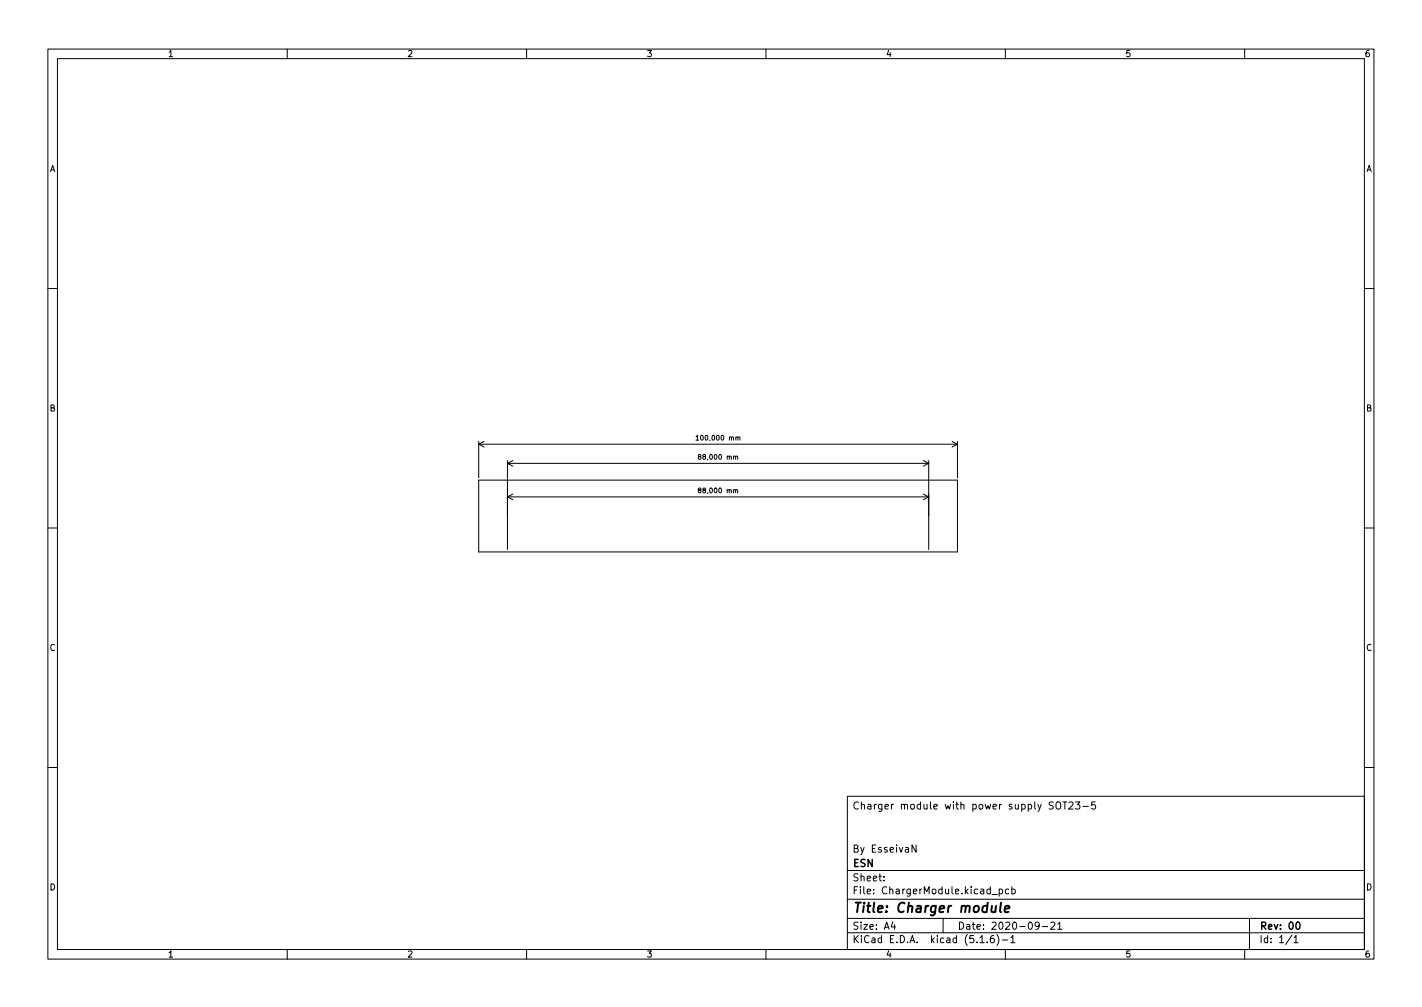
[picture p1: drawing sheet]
<svg xmlns="http://www.w3.org/2000/svg" width="297mm" height="210mm" viewBox="0 0 297 210" stroke-linecap="round" stroke-linejoin="round" font-family="sans-serif">
<defs><g id="words">
<text font-size="2.8" x="178" y="190.6">Title: Charger module</text>
<g font-size="2.1">
<text x="178" y="169">Charger module with power supply SOT23-5</text>
<text x="178" y="178">By EsseivaN</text>
<text x="178" y="184">Sheet:</text>
<text x="178" y="181">ESN</text>
<text x="178" y="186.7">File: ChargerModule.kicad_pcb</text>
<text x="178" y="196.9">KiCad E.D.A. kicad (5.1.6)-1</text>
<text x="178" y="194.1">Size: A4</text>
<text x="200" y="194.1">Date: 2020-09-21</text>
<text x="263" y="194.1">Rev: 00</text>
<text x="263" y="196.9">Id: 1/1</text>
</g>
<g font-size="1.8">
<text x="35" y="11.9">1</text>
<text x="85" y="11.9">2</text>
<text x="135" y="11.9">3</text>
<text x="185" y="11.9">4</text>
<text x="235" y="11.9">5</text>
<text x="285" y="11.9">6</text>
<text x="10.3" y="35.9">A</text>
<text x="285.3" y="35.9">A</text>
<text x="10.3" y="85.9">B</text>
<text x="285.3" y="85.9">B</text>
<text x="10.3" y="135.9">C</text>
<text x="285.3" y="135.9">C</text>
<text x="10.3" y="185.9">D</text>
<text x="285.3" y="185.9">D</text>
<text x="35" y="199.9">1</text>
<text x="85" y="199.9">2</text>
<text x="135" y="199.9">3</text>
<text x="185" y="199.9">4</text>
<text x="235" y="199.9">5</text>
<text x="285" y="199.9">6</text>
</g>
<g font-size="1.4">
<text x="146.1" y="91.9">100,000 mm</text>
<text x="146.4" y="95.9">88,000 mm</text>
<text x="146.4" y="102.9">88,000 mm</text>
</g>
</g></defs>
<g fill="none" stroke="#000" stroke-width=".21">
<path d="M10 10.2h277v190.1h-277zM12 12.2h273v186.1h-273zM60 10.2v2M110 10.2v2M160 10.2v2M210 10.2v2M260 10.2v2M10 60.2h2M285 60.2h2M100 92.7h100M100 92.2v7.5M100 92.7l1.1 .6"/>
<path d="M101.1 92.2l-1.1 .5M106 96.2v18.5M106 96.7h88M106 96.7l1.1 .6M107.1 96.2l-1.1 .5M145.4 91.2l.3-.3v1M145.4 91.9h.6M146 95.3l-.1-.3 .4-.1 .1 .3-.5 .3 .1 .4 .4-.2-.2-.4M153.7 95.4l.3-.1 .1 .6M154.1 91.4l.4-.1 .1 .6M192.9 96.2l1.1 .5M194 96.2v18.5"/>
<path d="M194 96.7l-1.1 .6M198.9 92.2l1.1 .5M200 92.2v7.5M200 92.7l-1.1 .6M10 110.2h2M100 100.2h100v15h-100zM106 103.7h88M106 103.7l1.1 .6M107.1 103.2l-1.1 .5M146 102.3l-.1-.3 .4-.1 .1 .3-.5 .3 .1 .4 .4-.2-.2-.4M153.7 102.4l.3-.1 .1 .6M192.9 103.2l1.1 .5"/>
<path d="M194 103.7l-1.1 .6M285 110.2h2M10 160.2h2M177 166.3h108v32h-108zM191.4 176.4v1.5l-.9-1.5v1.5M220 167.5l-.6-.1-.2 .2v.4l.7 .3 .1 .3-.3 .3h-.6M220.6 167.6l.3-.2a.5 .5 0 0 1 .7 .5v.5a.5 .5 0 0 1-.5 .6 .5 .5 0 0 1-.5-.6zM222 167.4h.9M222.4 167.4v1.5M223.3 167.6l.6-.2 .2 .5-.9 1h.9M224.6 167.4h1l-.5 .6 .4 .1v.7l-.2 .1-.7-.1M226.2 168.4h1.2"/>
<path d="M228.8 167.4h-.7l-.1 .7 .2-.1 .5 .1 .2 .2-.1 .5-.2 .1-.6-.1M285 160.2h2M60 198.3v2M110 198.3v2M160 198.3v2M177 194.8h108M177 191.8h108M177 187.8h108M177 181.8h108M184.6 183.8v.1M184.6 183v.1M186.5 192.5l-.4 1h1"/>
<path d="M186.9 193v1M197 191.8v3M204.7 195.8l.4-.5v1.5M204.7 196.8h.9M206.2 196.7v.1M207.2 186.8h1.2M207.6 195.3l-.5 .1a1.01 1.01 0 0 0 0 1.4l.5-.1 .1-.5-.3-.3-.4 .1-.1 .2M208.2 195.1a1.72 1.72 0 0 1 0 2.3M208.7 185.7l.4-.1 .3 .3-.1 .7h-.6M208.7 185.6v1.5M209.4 196.3h1.1M210 198.3v2"/>
<path d="M210.7 185.7l-.4-.1-.3 .3 .1 .7h.6M211.1 195.8l.5-.5v1.5M211.1 196.8h.9M211.4 185.7l.4-.1 .3 .3-.2 .7h-.5M211.4 185.1v1.5M217.1 193.2l-.3 .3-.4-.1-.2-.2 .2-.6 .4-.1 .2 .2a.99 .99 0 0 1-.4 1.3h-.2M217.7 193.5h1.2M219.5 192.7l.6-.2 .3 .5-1 1h1M220.9 193l.5-.5v1.5M220.9 194h.9M260 198.3v2M261 191.8v6.5"/>
<path d="M269.9 195.3l-1.3 1.9M270.3 195.8l.4-.5v1.5M270.3 196.8h.8"/>
</g>
<path d="M270.9 192.6l.2-.1a.8 .8 0 0 1 .5 .8 .8 .8 0 0 1-.5 .7 1 1 0 0 1-.2-1.4z" fill="none" stroke="#000" stroke-width=".3"/>
<path d="M207.2 189.1l-.1 1.3 .5 .1 .3-.2M208.1 189.1l-.2 1.4M209.1 188.5l-.2 1.7 .2 .3M209.9 189.8l1-.2-.1-.4-.5-.1-.4 .3v1h.8" fill="none" stroke="#000" stroke-width=".4"/>
<use href="#words"/>
</svg>
